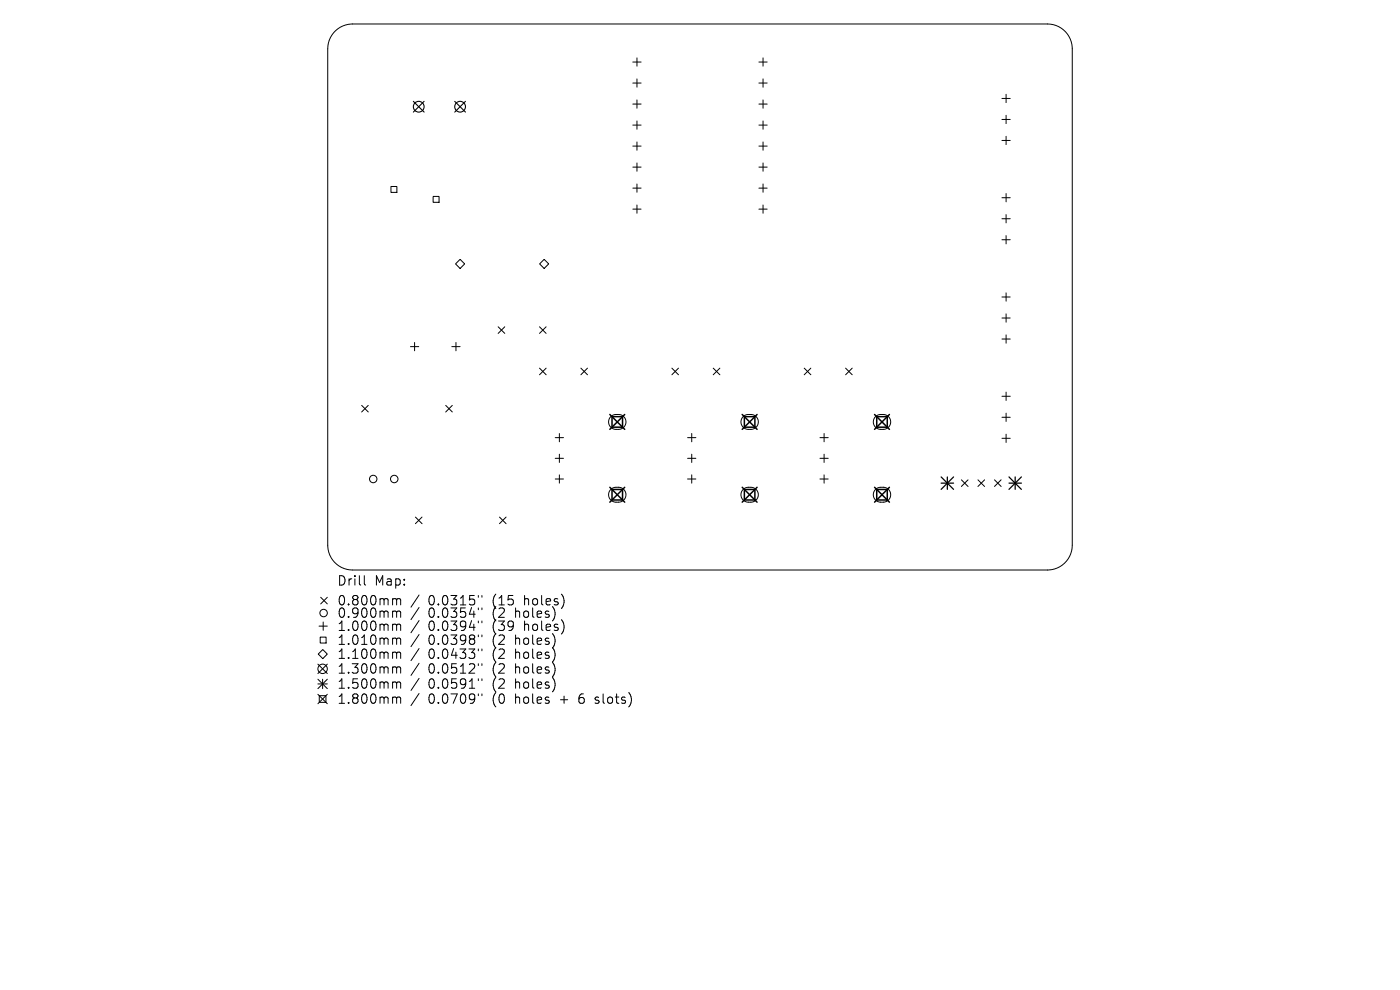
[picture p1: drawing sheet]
<svg xmlns="http://www.w3.org/2000/svg" width="297mm" height="210mm" viewBox="0 0 297 210" stroke-linecap="round" stroke-linejoin="round" font-family="sans-serif">
<defs><g id="words">
<g font-size="2.8">
<text x="71.4" y="124.5">Drill</text>
<text x="79.4" y="124.5">Map:</text>
<text x="71.4" y="128.7">0.800mm</text>
<text x="71.4" y="131.3">0.900mm</text>
<text x="90.9" y="128.7">0.0315&quot;</text>
<text x="90.9" y="131.3">0.0354&quot;</text>
<text x="104.6" y="128.7">(15</text>
<text x="104.6" y="131.3">(2</text>
<text x="109.6" y="131.3">holes)</text>
<text x="111.5" y="128.7">holes)</text>
<text x="71.4" y="134.1">1.000mm</text>
<text x="71.4" y="137.1">1.010mm</text>
<text x="90.9" y="134.1">0.0394&quot;</text>
<text x="90.9" y="137.1">0.0398&quot;</text>
<text x="104.6" y="134.1">(39</text>
<text x="104.6" y="137.1">(2</text>
<text x="109.6" y="137.1">holes)</text>
<text x="111.5" y="134.1">holes)</text>
<text x="71.4" y="140.1">1.100mm</text>
<text x="71.4" y="143.2">1.300mm</text>
<text x="90.9" y="140.1">0.0433&quot;</text>
<text x="90.9" y="143.2">0.0512&quot;</text>
<text x="104.6" y="140.1">(2</text>
<text x="104.6" y="143.2">(2</text>
<text x="109.6" y="140.1">holes)</text>
<text x="109.6" y="143.2">holes)</text>
<text x="71.4" y="146.4">1.500mm</text>
<text x="71.4" y="149.6">1.800mm</text>
<text x="90.9" y="146.4">0.0591&quot;</text>
<text x="90.9" y="149.6">0.0709&quot;</text>
<text x="104.6" y="146.4">(2</text>
<text x="104.6" y="149.6">(0</text>
<text x="109.6" y="146.4">holes)</text>
<text x="109.6" y="149.6">holes</text>
<text x="119.3" y="149.6">+</text>
<text x="123.5" y="149.6">6</text>
<text x="127.1" y="149.6">slots)</text>
</g>
</g></defs>
<g fill="none" stroke="#000" stroke-width=".21">
<path d="M71.2 6.5l1.5-1 1.2-.3 .9-.1h147.4a5.3 5.3 0 0 1 5.3 5.3v105.3a5.3 5.3 0 0 1-5.3 5.2h-147.4a5.3 5.3 0 0 1-5.3-5.2v-105.3l.3-1.8 .6-1.1zM134.3 13.2h1.7M134.3 17.6h1.7M135.1 12.3v1.7M135.1 16.7v1.8M161 13.2h1.8M161 17.6h1.8M161.9 12.3v1.7M161.9 16.7v1.8M82.9 39.6h1.3v1.2h-1.3zM134.3 22.1h1.7M134.3 26.5h1.7"/>
<path d="M134.3 31h1.7M134.3 35.4h1.7M134.3 39.9h1.7M135.1 21.2v1.8M135.1 25.7v1.7M135.1 30.1v1.8M135.1 34.6v1.7M135.1 39v1.8M161 22.1h1.8M161 26.5h1.8M161 31h1.8M161 35.4h1.8"/>
<path d="M161 39.9h1.8M161.9 21.2v1.8M161.9 25.7v1.7M161.9 30.1v1.8M161.9 34.6v1.7M161.9 39v1.8M212.6 20.9h1.7M212.6 25.3h1.7M212.6 29.8h1.7M213.4 20v1.8M213.4 24.5v1.7M213.4 28.9v1.8"/>
<path d="M91.9 41.7h1.2v1.2h-1.2zM96.6 56l1-1 1 1-1 .9zM114.5 56l.9-1 1 1-1 .9zM134.3 44.4h1.7M135.1 43.5v1.7M161 44.4h1.8M161.9 43.5v1.7M212.6 41.9h1.7M212.6 46.4h1.7M212.6 50.9h1.7M213.4 41.1v1.7M213.4 45.5v1.8"/>
<path d="M213.4 50v1.7M87.1 73.5h1.7M88 72.7v1.7M95.9 73.5h1.7M96.7 72.7v1.7M105.7 69.3l1.4 1.4M107.1 69.3l-1.4 1.4M114.5 78.1l1.4 1.4M114.5 69.3l1.4 1.4M115.9 69.3l-1.4 1.4M115.9 78.1l-1.4 1.4M123.2 78.1l1.4 1.4"/>
<path d="M124.6 78.1l-1.4 1.4M142.5 78.1l1.4 1.4M143.9 78.1l-1.4 1.4M151.3 78.1l1.4 1.4M152.7 78.1l-1.4 1.4M170.6 78.1l1.4 1.4M172 78.1l-1.4 1.4M179.4 78.1l1.4 1.4M180.8 78.1l-1.4 1.4M212.6 63h1.7M212.6 67.5h1.7M212.6 71.9h1.7"/>
<path d="M213.4 62.1v1.8M213.4 66.6v1.7M213.4 71v1.8M76.7 86l1.4 1.4M78.1 86l-1.4 1.4M94.6 86l1.4 1.4M96 86l-1.4 1.4M117.8 92.8h1.7M117.8 97.2h1.7M118.7 92v1.7M118.7 96.3v1.8M129.6 88.4l.7-.4 .9-.1a1.58 1.58 0 0 1 1.6 1.6 1.58 1.58 0 0 1-1.6 1.6h-.5a1.58 1.58 0 0 1-1.5-1 1.58 1.58 0 0 1 .4-1.7z"/>
<path d="M145.9 92.8h1.7M145.9 97.2h1.7M146.7 92v1.7M146.7 96.3v1.8M157.7 88.4l.7-.4 .9-.1a1.58 1.58 0 0 1 1.6 1.6 1.58 1.58 0 0 1-1.6 1.6h-.5a1.58 1.58 0 0 1-1.5-1 1.58 1.58 0 0 1 .4-1.7zM173.9 92.8h1.8M173.9 97.2h1.8M174.8 92v1.7M174.8 96.3v1.8M185.7 88.4l.7-.4 1-.1a1.58 1.58 0 0 1 1.6 1.6 1.58 1.58 0 0 1-1.6 1.6h-.6a1.58 1.58 0 0 1-1.4-1 1.58 1.58 0 0 1 .3-1.7zM212.6 84.1h1.7M212.6 88.5h1.7"/>
<path d="M212.6 93h1.7M213.4 83.2v1.7M213.4 87.6v1.8M213.4 92.1v1.8M88.1 109.7l1.4 1.4M89.5 109.7l-1.4 1.4M106 109.7l1.4 1.4M107.4 109.7l-1.4 1.4M117.8 101.6h1.7M118.7 100.7v1.8M129.6 103.8l.7-.4h.9a1.58 1.58 0 0 1 1.6 1.5 1.58 1.58 0 0 1-1.6 1.6h-.5a1.58 1.58 0 0 1-1.5-.9 1.58 1.58 0 0 1 .4-1.8zM145.9 101.6h1.7"/>
<path d="M146.7 100.7v1.8M157.7 103.8l.7-.4h.9a1.58 1.58 0 0 1 1.6 1.5 1.58 1.58 0 0 1-1.6 1.6h-.5a1.58 1.58 0 0 1-1.5-.9 1.58 1.58 0 0 1 .4-1.8zM173.9 101.6h1.8M174.8 100.7v1.8M185.7 103.8l.7-.4h1a1.58 1.58 0 0 1 1.6 1.5 1.58 1.58 0 0 1-1.6 1.6h-.6a1.58 1.58 0 0 1-1.4-.9 1.58 1.58 0 0 1 .3-1.8zM204 101.8l1.4 1.4M205.4 101.8l-1.4 1.4M207.5 101.8l1.4 1.4M208.9 101.8l-1.4 1.4M211 101.8l1.4 1.4M212.4 101.8l-1.4 1.4M67.5 138.8l1-1 .9 1-.9 .9z"/>
<path d="M67.7 132.8h1.7M67.9 135.2h1.3v1.2h-1.3zM68 126.7l1.4 1.4M68.6 131.9v1.8M69.4 126.7l-1.4 1.4M77.3 122.1v1.7l.3 .3M83.6 127h.3l.2 .3M83.6 129.6h.3l.2 .3M83.6 132.4h.3l.2 .3M83.6 135.4l.4 .1 .1 .1M83.6 138.3h.3l.2 .3M84.1 127.3l.3-.3 .5 .1 .1 1.2"/>
<path d="M84.1 127.3v1M84.1 129.9v1.1M84.1 132.7v1M84.1 135.6v1.1M84.1 138.6v1.1M84.1 129.9l.3-.3 .5 .1 .1 1.3M84.1 132.7l.3-.3 .5 .1 .1 1.2M84.1 135.6l.3-.2 .5 .1 .1 1.2M84.1 138.6l.3-.3 .5 .1 .1 1.3M88.9 126.2l-1.7 2.6M88.9 128.9l-1.7 2.5M88.9 131.6l-1.7 2.6"/>
<path d="M88.9 134.6l-1.7 2.6M88.9 137.6l-1.7 2.5M101.5 126.3v.4M101.5 129v.3M101.5 131.7v.4M101.5 134.7v.4M101.5 137.7v.3M102.2 126.3v.4M102.2 129v.3M102.2 131.7v.4M102.2 134.7v.4M102.2 137.7v.3"/>
<path d="M67.4 140.9l2 2M67.4 144.1l2 2M67.4 145.1h2M67.4 147.3l2 2M67.7 147.6h1.4v1.4h-1.4zM68.4 144.1v2M69.4 140.9l-2 2M69.4 144.1l-2 2M69.4 147.3l-2 2M83.6 141.5h.3l.2 .2M83.6 144.7l.4 .1 .1 .1M83.6 147.9h.3l.2 .2"/>
<path d="M84.1 141.7v1.1M84.1 144.9v1.1M84.1 148.1v1.1M84.1 141.7l.3-.2 .5 .1 .1 1.2M84.1 144.9l.3-.2 .5 .1 .1 1.2M84.1 148.1l.3-.2 .5 .1 .1 1.2M88.9 140.7l-1.7 2.6M88.9 143.9l-1.7 2.6M88.9 147.1l-1.7 2.6M101.5 140.8v.4M101.5 144v.4M101.5 147.2v.4"/>
<path d="M102.2 140.8v.4M102.2 144v.4M102.2 147.2v.4M126.2 149.1l.2 .1M126.3 148v.4"/>
<circle cx="79.2" cy="101.6" r=".79"/>
<circle cx="83.6" cy="101.6" r=".79"/>
<circle cx="68.6" cy="130" r=".79"/>
<circle cx="68.4" cy="141.9" r="1"/>
</g>
<g fill="none" stroke="#000" stroke-width=".23">
<path d="M87.7 21.5l2.3 2.3M90 21.5l-2.3 2.3M96.5 21.5l2.2 2.3M98.7 21.5l-2.2 2.3"/>
<circle cx="88.8" cy="22.6" r="1.14"/>
<circle cx="97.6" cy="22.6" r="1.14"/>
</g>
<path d="M199.7 101.2l2.6 2.6M199.7 102.5h2.6M201 101.2v2.6M202.3 101.2l-2.6 2.6M214 102.5h2.7M214 101.2l2.7 2.6M215.4 101.2v2.6M216.7 101.2l-2.7 2.6" fill="none" stroke="#000" stroke-width=".26"/>
<g fill="none" stroke="#000" stroke-width=".32">
<path d="M129.4 87.9l3.1 3.2M129.8 88.4h2.3v2.2h-2.3zM132.5 87.9l-3.1 3.2M157.5 87.9l3.1 3.2M157.9 88.4h2.2v2.2h-2.2zM160.6 87.9l-3.1 3.2M185.5 87.9l3.2 3.2M186 88.4h2.2v2.2h-2.2zM188.7 87.9l-3.2 3.2M129.4 103.4l3.1 3.1M129.8 103.8h2.3v2.3h-2.3zM132.5 103.4l-3.1 3.1"/>
<path d="M157.5 103.4l3.1 3.1M157.9 103.8h2.2v2.3h-2.2zM160.6 103.4l-3.1 3.1M185.5 103.4l3.2 3.1M186 103.8h2.2v2.3h-2.2zM188.7 103.4l-3.2 3.1"/>
</g>
<use href="#words"/>
</svg>
